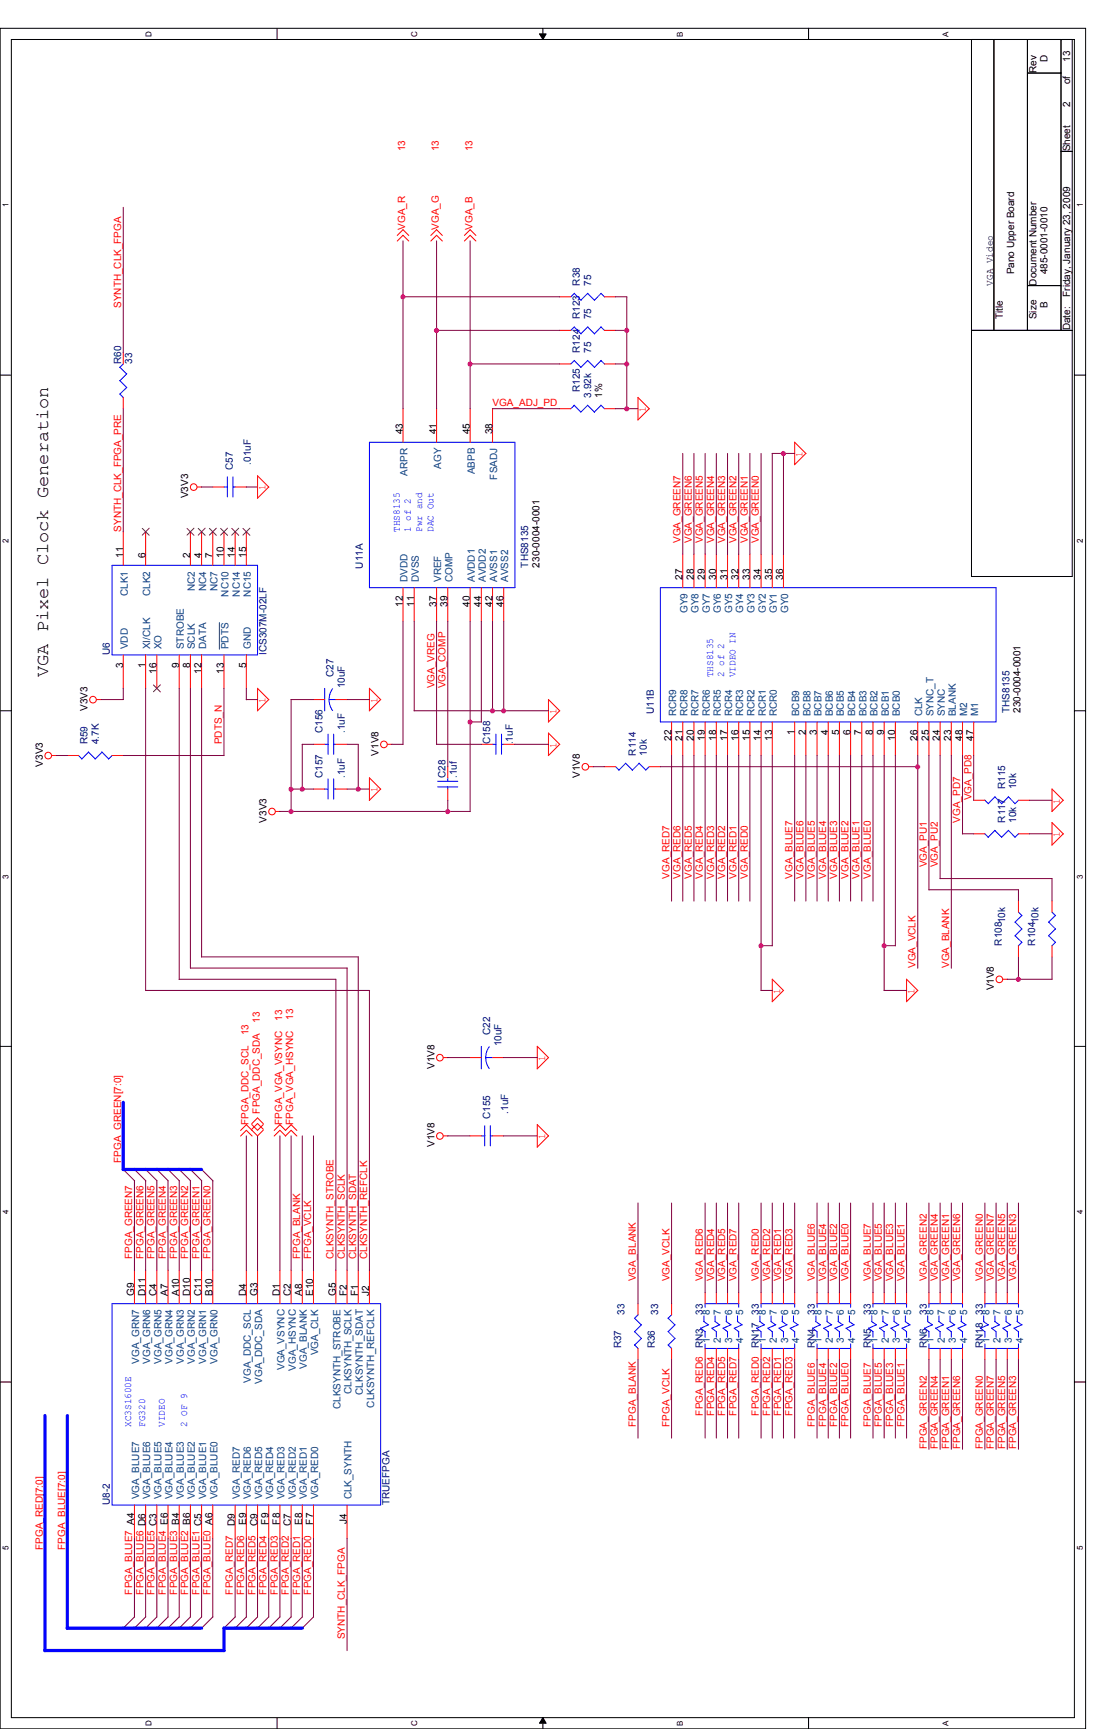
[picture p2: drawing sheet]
<svg xmlns="http://www.w3.org/2000/svg" width="279mm" height="432mm" viewBox="0 0 279 432" stroke-linecap="round" stroke-linejoin="round" font-family="sans-serif">
<defs><g id="words">
<text font-size="4.5" x="12" y="169.1" transform="rotate(-90 12 169.1)">VGA Pixel Clock Generation</text>
<g font-size="2.5">
<text x="261.6" y="15.5" transform="rotate(-90 261.6 15.5)">D</text>
<text x="267.2" y="15.5" transform="rotate(-90 267.2 15.5)">13</text>
<text x="258.8" y="18.2" transform="rotate(-90 258.8 18.2)">Rev</text>
<text x="267.2" y="21" transform="rotate(-90 267.2 21)">of</text>
<text x="267.2" y="26.6" transform="rotate(-90 267.2 26.6)">2</text>
<text x="267.2" y="37.8" transform="rotate(-90 267.2 37.8)">Sheet</text>
<text x="247.9" y="71.3" transform="rotate(-90 247.9 71.3)">VGA Video</text>
<text x="253.2" y="68.5" transform="rotate(-90 253.2 68.5)">Pano Upper Board</text>
<text x="258.8" y="71.3" transform="rotate(-90 258.8 71.3)">Document Number</text>
<text x="261.6" y="68.5" transform="rotate(-90 261.6 68.5)">485-0001-0010</text>
<text x="261.6" y="76.9" transform="rotate(-90 261.6 76.9)">B</text>
<text x="267.2" y="74.1" transform="rotate(-90 267.2 74.1)">Friday, January 23, 2009</text>
<text x="250.4" y="79.7" transform="rotate(-90 250.4 79.7)">Title</text>
<text x="258.8" y="79.7" transform="rotate(-90 258.8 79.7)">Size</text>
<text x="267.2" y="82.5" transform="rotate(-90 267.2 82.5)">Date:</text>
<text x="150.4" y="99.3" transform="rotate(-90 150.4 99.3)">1%</text>
<text x="100.6" y="108.5" transform="rotate(-90 100.6 108.5)">43</text>
<text x="109" y="108.5" transform="rotate(-90 109 108.5)">41</text>
<text x="117.3" y="108.5" transform="rotate(-90 117.3 108.5)">45</text>
<text x="122.9" y="108.5" transform="rotate(-90 122.9 108.5)">38</text>
<text x="47" y="124.4" transform="rotate(-90 47 124.4)">V3V3</text>
<text x="30.7" y="139.2" transform="rotate(-90 30.7 139.2)">11</text>
<text x="36.3" y="139.2" transform="rotate(-90 36.3 139.2)">6</text>
<text x="47.5" y="139.2" transform="rotate(-90 47.5 139.2)">2</text>
<text x="50.3" y="139.2" transform="rotate(-90 50.3 139.2)">4</text>
<text x="53.1" y="139.2" transform="rotate(-90 53.1 139.2)">7</text>
<text x="55.9" y="139.2" transform="rotate(-90 55.9 139.2)">10</text>
<text x="58.7" y="139.2" transform="rotate(-90 58.7 139.2)">14</text>
<text x="61.5" y="139.2" transform="rotate(-90 61.5 139.2)">15</text>
<text x="134.7" y="141.7" transform="rotate(-90 134.7 141.7)">230-0004-0001</text>
<text x="170.4" y="144.8" transform="rotate(-90 170.4 144.8)">27</text>
<text x="173.2" y="144.8" transform="rotate(-90 173.2 144.8)">28</text>
<text x="176" y="144.8" transform="rotate(-90 176 144.8)">29</text>
<text x="178.8" y="144.8" transform="rotate(-90 178.8 144.8)">30</text>
<text x="181.6" y="144.8" transform="rotate(-90 181.6 144.8)">31</text>
<text x="184.4" y="144.8" transform="rotate(-90 184.4 144.8)">32</text>
<text x="187.2" y="144.8" transform="rotate(-90 187.2 144.8)">33</text>
<text x="190" y="144.8" transform="rotate(-90 190 144.8)">34</text>
<text x="192.8" y="144.8" transform="rotate(-90 192.8 144.8)">35</text>
<text x="195.6" y="144.8" transform="rotate(-90 195.6 144.8)">36</text>
<text x="100.6" y="151.5" transform="rotate(-90 100.6 151.5)">12</text>
<text x="103.4" y="151.5" transform="rotate(-90 103.4 151.5)">11</text>
<text x="109" y="151.5" transform="rotate(-90 109 151.5)">37</text>
<text x="111.8" y="151.5" transform="rotate(-90 111.8 151.5)">39</text>
<text x="117.3" y="151.5" transform="rotate(-90 117.3 151.5)">40</text>
<text x="120.1" y="151.5" transform="rotate(-90 120.1 151.5)">44</text>
<text x="122.9" y="151.5" transform="rotate(-90 122.9 151.5)">42</text>
<text x="125.7" y="151.5" transform="rotate(-90 125.7 151.5)">46</text>
<text x="30.7" y="166.9" transform="rotate(-90 30.7 166.9)">3</text>
<text x="36.3" y="166.9" transform="rotate(-90 36.3 166.9)">1</text>
<text x="44.7" y="166.9" transform="rotate(-90 44.7 166.9)">9</text>
<text x="47.5" y="166.9" transform="rotate(-90 47.5 166.9)">8</text>
<text x="61.5" y="166.9" transform="rotate(-90 61.5 166.9)">5</text>
<text x="39.1" y="168.3" transform="rotate(-90 39.1 168.3)">16</text>
<text x="50.3" y="168.3" transform="rotate(-90 50.3 168.3)">12</text>
<text x="55.9" y="168.3" transform="rotate(-90 55.9 168.3)">13</text>
<text x="21.8" y="177.5" transform="rotate(-90 21.8 177.5)">V3V3</text>
<text x="254.8" y="178.1" transform="rotate(-90 254.8 178.1)">230-0004-0001</text>
<text x="167.6" y="185" transform="rotate(-90 167.6 185)">22</text>
<text x="170.4" y="185" transform="rotate(-90 170.4 185)">21</text>
<text x="173.2" y="185" transform="rotate(-90 173.2 185)">20</text>
<text x="176" y="185" transform="rotate(-90 176 185)">19</text>
<text x="178.8" y="185" transform="rotate(-90 178.8 185)">18</text>
<text x="181.6" y="185" transform="rotate(-90 181.6 185)">17</text>
<text x="184.4" y="185" transform="rotate(-90 184.4 185)">16</text>
<text x="187.2" y="185" transform="rotate(-90 187.2 185)">15</text>
<text x="190" y="185" transform="rotate(-90 190 185)">14</text>
<text x="192.8" y="185" transform="rotate(-90 192.8 185)">13</text>
<text x="198.4" y="183.6" transform="rotate(-90 198.4 183.6)">1</text>
<text x="201.2" y="183.6" transform="rotate(-90 201.2 183.6)">2</text>
<text x="204" y="183.6" transform="rotate(-90 204 183.6)">3</text>
<text x="206.8" y="183.6" transform="rotate(-90 206.8 183.6)">4</text>
<text x="209.5" y="183.6" transform="rotate(-90 209.5 183.6)">5</text>
<text x="212.3" y="183.6" transform="rotate(-90 212.3 183.6)">6</text>
<text x="215.1" y="183.6" transform="rotate(-90 215.1 183.6)">7</text>
<text x="217.9" y="183.6" transform="rotate(-90 217.9 183.6)">8</text>
<text x="220.7" y="183.6" transform="rotate(-90 220.7 183.6)">9</text>
<text x="223.5" y="185" transform="rotate(-90 223.5 185)">10</text>
<text x="229.1" y="185" transform="rotate(-90 229.1 185)">26</text>
<text x="231.9" y="185" transform="rotate(-90 231.9 185)">25</text>
<text x="234.7" y="185" transform="rotate(-90 234.7 185)">24</text>
<text x="237.5" y="185" transform="rotate(-90 237.5 185)">23</text>
<text x="240.3" y="185" transform="rotate(-90 240.3 185)">48</text>
<text x="243.1" y="185" transform="rotate(-90 243.1 185)">47</text>
<text x="10.7" y="191.5" transform="rotate(-90 10.7 191.5)">V3V3</text>
<text x="94.5" y="188.7" transform="rotate(-90 94.5 188.7)">V1V8</text>
<text x="144.8" y="194.3" transform="rotate(-90 144.8 194.3)">V1V8</text>
<text x="66.5" y="205.4" transform="rotate(-90 66.5 205.4)">V3V3</text>
<text x="248.2" y="247.4" transform="rotate(-90 248.2 247.4)">V1V8</text>
<text x="108.5" y="266.9" transform="rotate(-90 108.5 266.9)">V1V8</text>
<text x="108.5" y="286.5" transform="rotate(-90 108.5 286.5)">V1V8</text>
<text x="33.5" y="323.6" transform="rotate(-90 33.5 323.6)">G9</text>
<text x="36.3" y="323.6" transform="rotate(-90 36.3 323.6)">D11</text>
<text x="39.1" y="323.6" transform="rotate(-90 39.1 323.6)">C4</text>
<text x="41.9" y="323.6" transform="rotate(-90 41.9 323.6)">A7</text>
<text x="44.7" y="323.6" transform="rotate(-90 44.7 323.6)">A10</text>
<text x="47.5" y="323.6" transform="rotate(-90 47.5 323.6)">D10</text>
<text x="50.3" y="323.6" transform="rotate(-90 50.3 323.6)">C11</text>
<text x="53.1" y="323.6" transform="rotate(-90 53.1 323.6)">B10</text>
<text x="61.5" y="323.6" transform="rotate(-90 61.5 323.6)">D4</text>
<text x="64.3" y="323.6" transform="rotate(-90 64.3 323.6)">G3</text>
<text x="69.8" y="323.6" transform="rotate(-90 69.8 323.6)">D1</text>
<text x="72.6" y="323.6" transform="rotate(-90 72.6 323.6)">C2</text>
<text x="75.4" y="323.6" transform="rotate(-90 75.4 323.6)">A8</text>
<text x="78.2" y="323.6" transform="rotate(-90 78.2 323.6)">E10</text>
<text x="83.8" y="323.6" transform="rotate(-90 83.8 323.6)">G5</text>
<text x="86.6" y="323.6" transform="rotate(-90 86.6 323.6)">F2</text>
<text x="89.4" y="323.6" transform="rotate(-90 89.4 323.6)">F1</text>
<text x="92.2" y="323.6" transform="rotate(-90 92.2 323.6)">J2</text>
<text x="58.7" y="381" transform="rotate(-90 58.7 381)">D9</text>
<text x="61.5" y="380.9" transform="rotate(-90 61.5 380.9)">E9</text>
<text x="64.3" y="381" transform="rotate(-90 64.3 381)">C9</text>
<text x="67.1" y="380.7" transform="rotate(-90 67.1 380.7)">F9</text>
<text x="69.8" y="380.7" transform="rotate(-90 69.8 380.7)">F8</text>
<text x="72.6" y="381" transform="rotate(-90 72.6 381)">C7</text>
<text x="75.4" y="380.9" transform="rotate(-90 75.4 380.9)">E8</text>
<text x="78.2" y="380.7" transform="rotate(-90 78.2 380.7)">F7</text>
<text x="86.6" y="380.5" transform="rotate(-90 86.6 380.5)">J4</text>
</g>
<g font-size="2.5" fill="#f00">
<text x="101.2" y="37.8" transform="rotate(-90 101.2 37.8)">13</text>
<text x="109.6" y="37.8" transform="rotate(-90 109.6 37.8)">13</text>
<text x="117.9" y="37.8" transform="rotate(-90 117.9 37.8)">13</text>
<text x="101.2" y="57.4" transform="rotate(-90 101.2 57.4)">VGA_R</text>
<text x="109.6" y="57.4" transform="rotate(-90 109.6 57.4)">VGA_G</text>
<text x="117.9" y="57.4" transform="rotate(-90 117.9 57.4)">VGA_B</text>
<text x="30.2" y="76.9" transform="rotate(-90 30.2 76.9)">SYNTH_CLK_FPGA</text>
<text x="123" y="101.3">VGA_ADJ_PD</text>
<text x="161.3" y="102.9" transform="rotate(-90 161.3 102.9)">1</text>
<text x="200.4" y="114.1" transform="rotate(-90 200.4 114.1)">1</text>
<text x="66.3" y="122.5" transform="rotate(-90 66.3 122.5)">1</text>
<text x="30.2" y="132.8" transform="rotate(-90 30.2 132.8)">SYNTH_CLK_FPGA_PRE</text>
<text x="169.9" y="135.6" transform="rotate(-90 169.9 135.6)">VGA_GREEN7</text>
<text x="172.7" y="135.6" transform="rotate(-90 172.7 135.6)">VGA_GREEN6</text>
<text x="175.5" y="135.6" transform="rotate(-90 175.5 135.6)">VGA_GREEN5</text>
<text x="178.3" y="135.6" transform="rotate(-90 178.3 135.6)">VGA_GREEN4</text>
<text x="181.1" y="135.6" transform="rotate(-90 181.1 135.6)">VGA_GREEN3</text>
<text x="183.9" y="135.6" transform="rotate(-90 183.9 135.6)">VGA_GREEN2</text>
<text x="186.7" y="135.6" transform="rotate(-90 186.7 135.6)">VGA_GREEN1</text>
<text x="189.5" y="135.6" transform="rotate(-90 189.5 135.6)">VGA_GREEN0</text>
<text x="108.5" y="171.9" transform="rotate(-90 108.5 171.9)">VGA_VREG</text>
<text x="111.3" y="171.9" transform="rotate(-90 111.3 171.9)">VGA_COMP</text>
<text x="66.3" y="175.6" transform="rotate(-90 66.3 175.6)">1</text>
<text x="94.2" y="175.6" transform="rotate(-90 94.2 175.6)">1</text>
<text x="138.9" y="178.4" transform="rotate(-90 138.9 178.4)">1</text>
<text x="55.4" y="185.9" transform="rotate(-90 55.4 185.9)">PDTS_N</text>
<text x="138.9" y="186.7" transform="rotate(-90 138.9 186.7)">1</text>
<text x="94.2" y="197.9" transform="rotate(-90 94.2 197.9)">1</text>
<text x="242.6" y="199.9" transform="rotate(-90 242.6 199.9)">VGA_PD8</text>
<text x="264.7" y="200.7" transform="rotate(-90 264.7 200.7)">1</text>
<text x="239.8" y="205.4" transform="rotate(-90 239.8 205.4)">VGA_PD7</text>
<text x="264.7" y="209.1" transform="rotate(-90 264.7 209.1)">1</text>
<text x="167.1" y="219.4" transform="rotate(-90 167.1 219.4)">VGA_RED7</text>
<text x="169.9" y="219.4" transform="rotate(-90 169.9 219.4)">VGA_RED6</text>
<text x="172.7" y="219.4" transform="rotate(-90 172.7 219.4)">VGA_RED5</text>
<text x="175.5" y="219.4" transform="rotate(-90 175.5 219.4)">VGA_RED4</text>
<text x="178.3" y="219.4" transform="rotate(-90 178.3 219.4)">VGA_RED3</text>
<text x="181.1" y="219.4" transform="rotate(-90 181.1 219.4)">VGA_RED2</text>
<text x="183.9" y="219.4" transform="rotate(-90 183.9 219.4)">VGA_RED1</text>
<text x="186.7" y="219.4" transform="rotate(-90 186.7 219.4)">VGA_RED0</text>
<text x="197.9" y="219.4" transform="rotate(-90 197.9 219.4)">VGA_BLUE7</text>
<text x="200.7" y="219.4" transform="rotate(-90 200.7 219.4)">VGA_BLUE6</text>
<text x="203.5" y="219.4" transform="rotate(-90 203.5 219.4)">VGA_BLUE5</text>
<text x="206.2" y="219.4" transform="rotate(-90 206.2 219.4)">VGA_BLUE4</text>
<text x="209" y="219.4" transform="rotate(-90 209 219.4)">VGA_BLUE3</text>
<text x="211.8" y="219.4" transform="rotate(-90 211.8 219.4)">VGA_BLUE2</text>
<text x="214.6" y="219.4" transform="rotate(-90 214.6 219.4)">VGA_BLUE1</text>
<text x="217.4" y="219.4" transform="rotate(-90 217.4 219.4)">VGA_BLUE0</text>
<text x="231.4" y="216.6" transform="rotate(-90 231.4 216.6)">VGA_PU1</text>
<text x="234.2" y="216.6" transform="rotate(-90 234.2 216.6)">VGA_PU2</text>
<text x="228.6" y="241.8" transform="rotate(-90 228.6 241.8)">VGA_VCLK</text>
<text x="237" y="241.8" transform="rotate(-90 237 241.8)">VGA_BLANK</text>
<text x="194.8" y="248.2" transform="rotate(-90 194.8 248.2)">1</text>
<text x="228.3" y="248.2" transform="rotate(-90 228.3 248.2)">1</text>
<text x="64.9" y="255.4" transform="rotate(-90 64.9 255.4)">13</text>
<text x="70.4" y="254.9" transform="rotate(-90 70.4 254.9)">13</text>
<text x="73.2" y="254.6" transform="rotate(-90 73.2 254.6)">13</text>
<text x="62.1" y="258.5" transform="rotate(-90 62.1 258.5)">13</text>
<text x="136.1" y="265" transform="rotate(-90 136.1 265)">1</text>
<text x="62.1" y="280.9" transform="rotate(-90 62.1 280.9)">FPGA_DDC_SCL</text>
<text x="64.9" y="278.1" transform="rotate(-90 64.9 278.1)">FPGA_DDC_SDA</text>
<text x="70.4" y="280.9" transform="rotate(-90 70.4 280.9)">FPGA_VGA_VSYNC</text>
<text x="73.2" y="280.9" transform="rotate(-90 73.2 280.9)">FPGA_VGA_HSYNC</text>
<text x="136.1" y="284.5" transform="rotate(-90 136.1 284.5)">1</text>
<text x="30.2" y="290.4" transform="rotate(-90 30.2 290.4)">FPGA_GREEN[7:0]</text>
<text x="33" y="314.4" transform="rotate(-90 33 314.4)">FPGA_GREEN7</text>
<text x="35.8" y="314.4" transform="rotate(-90 35.8 314.4)">FPGA_GREEN6</text>
<text x="38.6" y="314.4" transform="rotate(-90 38.6 314.4)">FPGA_GREEN5</text>
<text x="41.4" y="314.4" transform="rotate(-90 41.4 314.4)">FPGA_GREEN4</text>
<text x="44.2" y="314.4" transform="rotate(-90 44.2 314.4)">FPGA_GREEN3</text>
<text x="47" y="314.4" transform="rotate(-90 47 314.4)">FPGA_GREEN2</text>
<text x="49.8" y="314.4" transform="rotate(-90 49.8 314.4)">FPGA_GREEN1</text>
<text x="52.6" y="314.4" transform="rotate(-90 52.6 314.4)">FPGA_GREEN0</text>
<text x="74.9" y="314.4" transform="rotate(-90 74.9 314.4)">FPGA_BLANK</text>
<text x="77.7" y="314.4" transform="rotate(-90 77.7 314.4)">FPGA_VCLK</text>
<text x="83.3" y="314.4" transform="rotate(-90 83.3 314.4)">CLKSYNTH_STROBE</text>
<text x="86.1" y="314.4" transform="rotate(-90 86.1 314.4)">CLKSYNTH_SCLK</text>
<text x="88.9" y="314.4" transform="rotate(-90 88.9 314.4)">CLKSYNTH_SDAT</text>
<text x="91.7" y="314.4" transform="rotate(-90 91.7 314.4)">CLKSYNTH_REFCLK</text>
<text x="158.7" y="320" transform="rotate(-90 158.7 320)">VGA_BLANK</text>
<text x="167.1" y="320" transform="rotate(-90 167.1 320)">VGA_VCLK</text>
<text x="175.5" y="320" transform="rotate(-90 175.5 320)">VGA_RED6</text>
<text x="178.3" y="320" transform="rotate(-90 178.3 320)">VGA_RED4</text>
<text x="181.1" y="320" transform="rotate(-90 181.1 320)">VGA_RED5</text>
<text x="183.9" y="320" transform="rotate(-90 183.9 320)">VGA_RED7</text>
<text x="189.5" y="320" transform="rotate(-90 189.5 320)">VGA_RED0</text>
<text x="192.3" y="320" transform="rotate(-90 192.3 320)">VGA_RED2</text>
<text x="195.1" y="320" transform="rotate(-90 195.1 320)">VGA_RED1</text>
<text x="197.9" y="320" transform="rotate(-90 197.9 320)">VGA_RED3</text>
<text x="203.5" y="320" transform="rotate(-90 203.5 320)">VGA_BLUE6</text>
<text x="206.2" y="320" transform="rotate(-90 206.2 320)">VGA_BLUE4</text>
<text x="209" y="320" transform="rotate(-90 209 320)">VGA_BLUE2</text>
<text x="211.8" y="320" transform="rotate(-90 211.8 320)">VGA_BLUE0</text>
<text x="217.4" y="320" transform="rotate(-90 217.4 320)">VGA_BLUE7</text>
<text x="220.2" y="320" transform="rotate(-90 220.2 320)">VGA_BLUE5</text>
<text x="223" y="320" transform="rotate(-90 223 320)">VGA_BLUE3</text>
<text x="225.8" y="320" transform="rotate(-90 225.8 320)">VGA_BLUE1</text>
<text x="231.4" y="320" transform="rotate(-90 231.4 320)">VGA_GREEN2</text>
<text x="234.2" y="320" transform="rotate(-90 234.2 320)">VGA_GREEN4</text>
<text x="237" y="320" transform="rotate(-90 237 320)">VGA_GREEN1</text>
<text x="239.8" y="320" transform="rotate(-90 239.8 320)">VGA_GREEN6</text>
<text x="245.4" y="320" transform="rotate(-90 245.4 320)">VGA_GREEN0</text>
<text x="248.2" y="320" transform="rotate(-90 248.2 320)">VGA_GREEN7</text>
<text x="251" y="320" transform="rotate(-90 251 320)">VGA_GREEN5</text>
<text x="253.7" y="320" transform="rotate(-90 253.7 320)">VGA_GREEN3</text>
<text x="175.5" y="353.5" transform="rotate(-90 175.5 353.5)">FPGA_RED6</text>
<text x="178.3" y="353.5" transform="rotate(-90 178.3 353.5)">FPGA_RED4</text>
<text x="181.1" y="353.5" transform="rotate(-90 181.1 353.5)">FPGA_RED5</text>
<text x="183.9" y="353.5" transform="rotate(-90 183.9 353.5)">FPGA_RED7</text>
<text x="189.5" y="353.5" transform="rotate(-90 189.5 353.5)">FPGA_RED0</text>
<text x="192.3" y="353.5" transform="rotate(-90 192.3 353.5)">FPGA_RED2</text>
<text x="195.1" y="353.5" transform="rotate(-90 195.1 353.5)">FPGA_RED1</text>
<text x="197.9" y="353.5" transform="rotate(-90 197.9 353.5)">FPGA_RED3</text>
<text x="158.7" y="356.3" transform="rotate(-90 158.7 356.3)">FPGA_BLANK</text>
<text x="167.1" y="356.3" transform="rotate(-90 167.1 356.3)">FPGA_VCLK</text>
<text x="203.5" y="356.3" transform="rotate(-90 203.5 356.3)">FPGA_BLUE6</text>
<text x="206.2" y="356.3" transform="rotate(-90 206.2 356.3)">FPGA_BLUE4</text>
<text x="209" y="356.3" transform="rotate(-90 209 356.3)">FPGA_BLUE2</text>
<text x="211.8" y="356.3" transform="rotate(-90 211.8 356.3)">FPGA_BLUE0</text>
<text x="217.4" y="356.3" transform="rotate(-90 217.4 356.3)">FPGA_BLUE7</text>
<text x="220.2" y="356.3" transform="rotate(-90 220.2 356.3)">FPGA_BLUE5</text>
<text x="223" y="356.3" transform="rotate(-90 223 356.3)">FPGA_BLUE3</text>
<text x="225.8" y="356.3" transform="rotate(-90 225.8 356.3)">FPGA_BLUE1</text>
<text x="231.4" y="361.9" transform="rotate(-90 231.4 361.9)">FPGA_GREEN2</text>
<text x="234.2" y="361.9" transform="rotate(-90 234.2 361.9)">FPGA_GREEN4</text>
<text x="237" y="361.9" transform="rotate(-90 237 361.9)">FPGA_GREEN1</text>
<text x="239.8" y="361.9" transform="rotate(-90 239.8 361.9)">FPGA_GREEN6</text>
<text x="245.4" y="361.9" transform="rotate(-90 245.4 361.9)">FPGA_GREEN0</text>
<text x="248.2" y="361.9" transform="rotate(-90 248.2 361.9)">FPGA_GREEN7</text>
<text x="251" y="361.9" transform="rotate(-90 251 361.9)">FPGA_GREEN5</text>
<text x="253.7" y="361.9" transform="rotate(-90 253.7 361.9)">FPGA_GREEN3</text>
<text x="10.7" y="387.1" transform="rotate(-90 10.7 387.1)">FPGA_RED[7:0]</text>
<text x="16.3" y="387.1" transform="rotate(-90 16.3 387.1)">FPGA_BLUE[7:0]</text>
<text x="33" y="398.2" transform="rotate(-90 33 398.2)">FPGA_BLUE7 A4</text>
<text x="35.8" y="398.2" transform="rotate(-90 35.8 398.2)">FPGA_BLUE6 D6</text>
<text x="38.6" y="398.2" transform="rotate(-90 38.6 398.2)">FPGA_BLUE5 C3</text>
<text x="41.4" y="398.2" transform="rotate(-90 41.4 398.2)">FPGA_BLUE4 E6</text>
<text x="44.2" y="398.2" transform="rotate(-90 44.2 398.2)">FPGA_BLUE3 B4</text>
<text x="47" y="398.2" transform="rotate(-90 47 398.2)">FPGA_BLUE2 B6</text>
<text x="49.8" y="398.2" transform="rotate(-90 49.8 398.2)">FPGA_BLUE1 C5</text>
<text x="52.6" y="398.2" transform="rotate(-90 52.6 398.2)">FPGA_BLUE0 A6</text>
<text x="58.2" y="398.2" transform="rotate(-90 58.2 398.2)">FPGA_RED7</text>
<text x="61" y="398.2" transform="rotate(-90 61 398.2)">FPGA_RED6</text>
<text x="63.8" y="398.2" transform="rotate(-90 63.8 398.2)">FPGA_RED5</text>
<text x="66.5" y="398.2" transform="rotate(-90 66.5 398.2)">FPGA_RED4</text>
<text x="69.3" y="398.2" transform="rotate(-90 69.3 398.2)">FPGA_RED3</text>
<text x="72.1" y="398.2" transform="rotate(-90 72.1 398.2)">FPGA_RED2</text>
<text x="74.9" y="398.2" transform="rotate(-90 74.9 398.2)">FPGA_RED1</text>
<text x="77.7" y="398.2" transform="rotate(-90 77.7 398.2)">FPGA_RED0</text>
<text x="86.1" y="409.4" transform="rotate(-90 86.1 409.4)">SYNTH_CLK_FPGA</text>
</g>
<g font-size="2.5" fill="#000080">
<text x="144.8" y="71.3" transform="rotate(-90 144.8 71.3)">R38</text>
<text x="147.6" y="71.3" transform="rotate(-90 147.6 71.3)">75</text>
<text x="144.8" y="79.7" transform="rotate(-90 144.8 79.7)">R123</text>
<text x="147.6" y="79.7" transform="rotate(-90 147.6 79.7)">75</text>
<text x="144.8" y="88.1" transform="rotate(-90 144.8 88.1)">R124</text>
<text x="147.6" y="88.1" transform="rotate(-90 147.6 88.1)">75</text>
<text x="30.2" y="90.9" transform="rotate(-90 30.2 90.9)">R60</text>
<text x="33" y="90.9" transform="rotate(-90 33 90.9)">33</text>
<text x="144.8" y="97.9" transform="rotate(-90 144.8 97.9)">R125</text>
<text x="147.6" y="99.3" transform="rotate(-90 147.6 99.3)">3.92k</text>
<text x="58.2" y="117.4" transform="rotate(-90 58.2 117.4)">C57</text>
<text x="62.7" y="116" transform="rotate(-90 62.7 116)">.01uF</text>
<text x="90.6" y="142" transform="rotate(-90 90.6 142)">U11A</text>
<text x="131.9" y="141.7" transform="rotate(-90 131.9 141.7)">THS8135</text>
<text x="27.4" y="163.5" transform="rotate(-90 27.4 163.5)">U6</text>
<text x="66.5" y="163.5" transform="rotate(-90 66.5 163.5)">ICS307M-02LF</text>
<text x="83.3" y="169.1" transform="rotate(-90 83.3 169.1)">C27</text>
<text x="86.1" y="171.9" transform="rotate(-90 86.1 171.9)">10uF</text>
<text x="163.2" y="178.4" transform="rotate(-90 163.2 178.4)">U11B</text>
<text x="252.1" y="178.1" transform="rotate(-90 252.1 178.1)">THS8135</text>
<text x="21.8" y="185.9" transform="rotate(-90 21.8 185.9)">R59</text>
<text x="24.6" y="185.9" transform="rotate(-90 24.6 185.9)">4.7K</text>
<text x="80.5" y="183.1" transform="rotate(-90 80.5 183.1)">C156</text>
<text x="86.1" y="183.1" transform="rotate(-90 86.1 183.1)">.1uF</text>
<text x="122.4" y="185.9" transform="rotate(-90 122.4 185.9)">C158</text>
<text x="128" y="185.9" transform="rotate(-90 128 185.9)">.1uF</text>
<text x="158.7" y="188.7" transform="rotate(-90 158.7 188.7)">R114</text>
<text x="161.5" y="188.7" transform="rotate(-90 161.5 188.7)">10k</text>
<text x="80.5" y="194.3" transform="rotate(-90 80.5 194.3)">C157</text>
<text x="86.1" y="194.3" transform="rotate(-90 86.1 194.3)">.1uF</text>
<text x="111.3" y="194.3" transform="rotate(-90 111.3 194.3)">C28</text>
<text x="114" y="194.3" transform="rotate(-90 114 194.3)">.1uf</text>
<text x="251" y="197.1" transform="rotate(-90 251 197.1)">R115</text>
<text x="253.7" y="197.1" transform="rotate(-90 253.7 197.1)">10k</text>
<text x="251" y="205.4" transform="rotate(-90 251 205.4)">R117</text>
<text x="253.7" y="205.4" transform="rotate(-90 253.7 205.4)">10k</text>
<text x="251" y="230.6" transform="rotate(-90 251 230.6)">10k</text>
<text x="259.3" y="230.6" transform="rotate(-90 259.3 230.6)">10k</text>
<text x="250.1" y="236.2" transform="rotate(-90 250.1 236.2)">R108</text>
<text x="258.5" y="236.2" transform="rotate(-90 258.5 236.2)">R104</text>
<text x="122.4" y="258.5" transform="rotate(-90 122.4 258.5)">C22</text>
<text x="125.2" y="261.3" transform="rotate(-90 125.2 261.3)">10uF</text>
<text x="122.4" y="279.5" transform="rotate(-90 122.4 279.5)">C155</text>
<text x="126.9" y="278.1" transform="rotate(-90 126.9 278.1)">.1uF</text>
<text x="156" y="328.4" transform="rotate(-90 156 328.4)">33</text>
<text x="164.3" y="328.4" transform="rotate(-90 164.3 328.4)">33</text>
<text x="175.5" y="328.4" transform="rotate(-90 175.5 328.4)">33</text>
<text x="189.5" y="328.4" transform="rotate(-90 189.5 328.4)">33</text>
<text x="203.5" y="328.4" transform="rotate(-90 203.5 328.4)">33</text>
<text x="217.4" y="328.4" transform="rotate(-90 217.4 328.4)">33</text>
<text x="231.4" y="328.4" transform="rotate(-90 231.4 328.4)">33</text>
<text x="245.4" y="328.4" transform="rotate(-90 245.4 328.4)">33</text>
<text x="155.1" y="336.8" transform="rotate(-90 155.1 336.8)">R37</text>
<text x="163.5" y="336.8" transform="rotate(-90 163.5 336.8)">R36</text>
<text x="175.5" y="336.8" transform="rotate(-90 175.5 336.8)">RN3</text>
<text x="189.5" y="336.8" transform="rotate(-90 189.5 336.8)">RN17</text>
<text x="203.5" y="336.8" transform="rotate(-90 203.5 336.8)">RN4</text>
<text x="217.4" y="336.8" transform="rotate(-90 217.4 336.8)">RN5</text>
<text x="231.4" y="336.8" transform="rotate(-90 231.4 336.8)">RN6</text>
<text x="245.4" y="336.8" transform="rotate(-90 245.4 336.8)">RN18</text>
<text x="27.4" y="375.9" transform="rotate(-90 27.4 375.9)">U8-2</text>
<text x="97.3" y="375.9" transform="rotate(-90 97.3 375.9)">TRUEFPGA</text>
</g>
<g font-size="2.5" fill="#004080">
<text x="101.8" y="118.8" transform="rotate(-90 101.8 118.8)">ARPR</text>
<text x="110.2" y="117.1" transform="rotate(-90 110.2 117.1)">AGY</text>
<text x="118.5" y="118.4" transform="rotate(-90 118.5 118.4)">ABPB</text>
<text x="124.1" y="119.8" transform="rotate(-90 124.1 119.8)">FSADJ</text>
<text x="31.9" y="148.8" transform="rotate(-90 31.9 148.8)">CLK1</text>
<text x="37.5" y="148.8" transform="rotate(-90 37.5 148.8)">CLK2</text>
<text x="48.7" y="147.6" transform="rotate(-90 48.7 147.6)">NC2</text>
<text x="51.5" y="147.6" transform="rotate(-90 51.5 147.6)">NC4</text>
<text x="54.3" y="147.6" transform="rotate(-90 54.3 147.6)">NC7</text>
<text x="57.1" y="149" transform="rotate(-90 57.1 149)">NC10</text>
<text x="59.9" y="149" transform="rotate(-90 59.9 149)">NC14</text>
<text x="62.7" y="149" transform="rotate(-90 62.7 149)">NC15</text>
<text x="101.8" y="145.4" transform="rotate(-90 101.8 145.4)">DVDD</text>
<text x="104.6" y="145.4" transform="rotate(-90 104.6 145.4)">DVSS</text>
<text x="110.2" y="145.4" transform="rotate(-90 110.2 145.4)">VREF</text>
<text x="112.9" y="145.4" transform="rotate(-90 112.9 145.4)">COMP</text>
<text x="118.5" y="145.4" transform="rotate(-90 118.5 145.4)">AVDD1</text>
<text x="121.3" y="145.4" transform="rotate(-90 121.3 145.4)">AVDD2</text>
<text x="124.1" y="145.4" transform="rotate(-90 124.1 145.4)">AVSS1</text>
<text x="126.9" y="145.4" transform="rotate(-90 126.9 145.4)">AVSS2</text>
<text x="171.6" y="153.1" transform="rotate(-90 171.6 153.1)">GY9</text>
<text x="174.4" y="153.1" transform="rotate(-90 174.4 153.1)">GY8</text>
<text x="177.2" y="153.1" transform="rotate(-90 177.2 153.1)">GY7</text>
<text x="180" y="153.1" transform="rotate(-90 180 153.1)">GY6</text>
<text x="182.8" y="153.1" transform="rotate(-90 182.8 153.1)">GY5</text>
<text x="185.6" y="153.1" transform="rotate(-90 185.6 153.1)">GY4</text>
<text x="188.4" y="153.1" transform="rotate(-90 188.4 153.1)">GY3</text>
<text x="191.2" y="153.1" transform="rotate(-90 191.2 153.1)">GY2</text>
<text x="194" y="153.1" transform="rotate(-90 194 153.1)">GY1</text>
<text x="196.8" y="153.1" transform="rotate(-90 196.8 153.1)">GY0</text>
<text x="31.9" y="162.1" transform="rotate(-90 31.9 162.1)">VDD</text>
<text x="37.5" y="162.1" transform="rotate(-90 37.5 162.1)">XI/CLK</text>
<text x="40.3" y="162.1" transform="rotate(-90 40.3 162.1)">XO</text>
<text x="45.9" y="162.1" transform="rotate(-90 45.9 162.1)">STROBE</text>
<text x="48.7" y="162.1" transform="rotate(-90 48.7 162.1)">SCLK</text>
<text x="51.5" y="162.1" transform="rotate(-90 51.5 162.1)">DATA</text>
<text x="57.1" y="162.1" transform="rotate(-90 57.1 162.1)">PDTS</text>
<text x="62.7" y="162.1" transform="rotate(-90 62.7 162.1)">GND</text>
<text x="168.8" y="178.9" transform="rotate(-90 168.8 178.9)">RCR9</text>
<text x="171.6" y="178.9" transform="rotate(-90 171.6 178.9)">RCR8</text>
<text x="174.4" y="178.9" transform="rotate(-90 174.4 178.9)">RCR7</text>
<text x="177.2" y="178.9" transform="rotate(-90 177.2 178.9)">RCR6</text>
<text x="180" y="178.9" transform="rotate(-90 180 178.9)">RCR5</text>
<text x="182.8" y="178.9" transform="rotate(-90 182.8 178.9)">RCR4</text>
<text x="185.6" y="178.9" transform="rotate(-90 185.6 178.9)">RCR3</text>
<text x="188.4" y="178.9" transform="rotate(-90 188.4 178.9)">RCR2</text>
<text x="191.2" y="178.9" transform="rotate(-90 191.2 178.9)">RCR1</text>
<text x="194" y="178.9" transform="rotate(-90 194 178.9)">RCR0</text>
<text x="199.6" y="178.9" transform="rotate(-90 199.6 178.9)">BCB9</text>
<text x="202.4" y="178.9" transform="rotate(-90 202.4 178.9)">BCB8</text>
<text x="205.1" y="178.9" transform="rotate(-90 205.1 178.9)">BCB7</text>
<text x="207.9" y="178.9" transform="rotate(-90 207.9 178.9)">BCB6</text>
<text x="210.7" y="178.9" transform="rotate(-90 210.7 178.9)">BCB5</text>
<text x="213.5" y="178.9" transform="rotate(-90 213.5 178.9)">BCB4</text>
<text x="216.3" y="178.9" transform="rotate(-90 216.3 178.9)">BCB3</text>
<text x="219.1" y="178.9" transform="rotate(-90 219.1 178.9)">BCB2</text>
<text x="221.9" y="178.9" transform="rotate(-90 221.9 178.9)">BCB1</text>
<text x="224.7" y="178.9" transform="rotate(-90 224.7 178.9)">BCB0</text>
<text x="230.3" y="178.9" transform="rotate(-90 230.3 178.9)">CLK</text>
<text x="233.1" y="178.9" transform="rotate(-90 233.1 178.9)">SYNC_T</text>
<text x="235.9" y="178.9" transform="rotate(-90 235.9 178.9)">SYNC</text>
<text x="238.7" y="178.9" transform="rotate(-90 238.7 178.9)">BLANK</text>
<text x="241.5" y="178.9" transform="rotate(-90 241.5 178.9)">M2</text>
<text x="244.3" y="178.9" transform="rotate(-90 244.3 178.9)">M1</text>
<text x="177.2" y="328.4" transform="rotate(-90 177.2 328.4)">8</text>
<text x="180" y="328.4" transform="rotate(-90 180 328.4)">7</text>
<text x="182.8" y="328.4" transform="rotate(-90 182.8 328.4)">6</text>
<text x="185.6" y="328.4" transform="rotate(-90 185.6 328.4)">5</text>
<text x="191.2" y="328.4" transform="rotate(-90 191.2 328.4)">8</text>
<text x="194" y="328.4" transform="rotate(-90 194 328.4)">7</text>
<text x="196.8" y="328.4" transform="rotate(-90 196.8 328.4)">6</text>
<text x="199.6" y="328.4" transform="rotate(-90 199.6 328.4)">5</text>
<text x="205.1" y="328.4" transform="rotate(-90 205.1 328.4)">8</text>
<text x="207.9" y="328.4" transform="rotate(-90 207.9 328.4)">7</text>
<text x="210.7" y="328.4" transform="rotate(-90 210.7 328.4)">6</text>
<text x="213.5" y="328.4" transform="rotate(-90 213.5 328.4)">5</text>
<text x="219.1" y="328.4" transform="rotate(-90 219.1 328.4)">8</text>
<text x="221.9" y="328.4" transform="rotate(-90 221.9 328.4)">7</text>
<text x="224.7" y="328.4" transform="rotate(-90 224.7 328.4)">6</text>
<text x="227.5" y="328.4" transform="rotate(-90 227.5 328.4)">5</text>
<text x="233.1" y="328.4" transform="rotate(-90 233.1 328.4)">8</text>
<text x="235.9" y="328.4" transform="rotate(-90 235.9 328.4)">7</text>
<text x="238.7" y="328.4" transform="rotate(-90 238.7 328.4)">6</text>
<text x="241.5" y="328.4" transform="rotate(-90 241.5 328.4)">5</text>
<text x="247.1" y="328.4" transform="rotate(-90 247.1 328.4)">8</text>
<text x="249.9" y="328.4" transform="rotate(-90 249.9 328.4)">7</text>
<text x="252.6" y="328.4" transform="rotate(-90 252.6 328.4)">6</text>
<text x="255.4" y="328.4" transform="rotate(-90 255.4 328.4)">5</text>
<text x="177.2" y="335.4" transform="rotate(-90 177.2 335.4)">1</text>
<text x="180" y="335.4" transform="rotate(-90 180 335.4)">2</text>
<text x="182.8" y="335.4" transform="rotate(-90 182.8 335.4)">3</text>
<text x="185.6" y="335.4" transform="rotate(-90 185.6 335.4)">4</text>
<text x="191.2" y="335.4" transform="rotate(-90 191.2 335.4)">1</text>
<text x="194" y="335.4" transform="rotate(-90 194 335.4)">2</text>
<text x="196.8" y="335.4" transform="rotate(-90 196.8 335.4)">3</text>
<text x="199.6" y="335.4" transform="rotate(-90 199.6 335.4)">4</text>
<text x="205.1" y="335.4" transform="rotate(-90 205.1 335.4)">1</text>
<text x="207.9" y="335.4" transform="rotate(-90 207.9 335.4)">2</text>
<text x="210.7" y="335.4" transform="rotate(-90 210.7 335.4)">3</text>
<text x="213.5" y="335.4" transform="rotate(-90 213.5 335.4)">4</text>
<text x="219.1" y="335.4" transform="rotate(-90 219.1 335.4)">1</text>
<text x="221.9" y="335.4" transform="rotate(-90 221.9 335.4)">2</text>
<text x="224.7" y="335.4" transform="rotate(-90 224.7 335.4)">3</text>
<text x="227.5" y="335.4" transform="rotate(-90 227.5 335.4)">4</text>
<text x="233.1" y="335.4" transform="rotate(-90 233.1 335.4)">1</text>
<text x="235.9" y="335.4" transform="rotate(-90 235.9 335.4)">2</text>
<text x="238.7" y="335.4" transform="rotate(-90 238.7 335.4)">3</text>
<text x="241.5" y="335.4" transform="rotate(-90 241.5 335.4)">4</text>
<text x="247.1" y="335.4" transform="rotate(-90 247.1 335.4)">1</text>
<text x="249.9" y="335.4" transform="rotate(-90 249.9 335.4)">2</text>
<text x="252.6" y="335.4" transform="rotate(-90 252.6 335.4)">3</text>
<text x="255.4" y="335.4" transform="rotate(-90 255.4 335.4)">4</text>
<text x="34.7" y="340.6" transform="rotate(-90 34.7 340.6)">VGA_GRN7</text>
<text x="37.5" y="340.6" transform="rotate(-90 37.5 340.6)">VGA_GRN6</text>
<text x="40.3" y="340.6" transform="rotate(-90 40.3 340.6)">VGA_GRN5</text>
<text x="43.1" y="340.6" transform="rotate(-90 43.1 340.6)">VGA_GRN4</text>
<text x="45.9" y="340.6" transform="rotate(-90 45.9 340.6)">VGA_GRN3</text>
<text x="48.7" y="340.6" transform="rotate(-90 48.7 340.6)">VGA_GRN2</text>
<text x="51.5" y="340.6" transform="rotate(-90 51.5 340.6)">VGA_GRN1</text>
<text x="54.3" y="340.6" transform="rotate(-90 54.3 340.6)">VGA_GRN0</text>
<text x="76.6" y="341.8" transform="rotate(-90 76.6 341.8)">VGA_BLANK</text>
<text x="79.4" y="338.5" transform="rotate(-90 79.4 338.5)">VGA_CLK</text>
<text x="62.7" y="345.4" transform="rotate(-90 62.7 345.4)">VGA_DDC_SCL</text>
<text x="65.4" y="345.6" transform="rotate(-90 65.4 345.6)">VGA_DDC_SDA</text>
<text x="71" y="342.2" transform="rotate(-90 71 342.2)">VGA_VSYNC</text>
<text x="73.8" y="342.3" transform="rotate(-90 73.8 342.3)">VGA_HSYNC</text>
<text x="85" y="351.9" transform="rotate(-90 85 351.9)">CLKSYNTH_STROBE</text>
<text x="87.8" y="348.2" transform="rotate(-90 87.8 348.2)">CLKSYNTH_SCLK</text>
<text x="90.6" y="348.3" transform="rotate(-90 90.6 348.3)">CLKSYNTH_SDAT</text>
<text x="93.4" y="351.5" transform="rotate(-90 93.4 351.5)">CLKSYNTH_REFCLK</text>
<text x="34.7" y="374.5" transform="rotate(-90 34.7 374.5)">VGA_BLUE7</text>
<text x="37.5" y="374.5" transform="rotate(-90 37.5 374.5)">VGA_BLUE6</text>
<text x="40.3" y="374.5" transform="rotate(-90 40.3 374.5)">VGA_BLUE5</text>
<text x="43.1" y="374.5" transform="rotate(-90 43.1 374.5)">VGA_BLUE4</text>
<text x="45.9" y="374.5" transform="rotate(-90 45.9 374.5)">VGA_BLUE3</text>
<text x="48.7" y="374.5" transform="rotate(-90 48.7 374.5)">VGA_BLUE2</text>
<text x="51.5" y="374.5" transform="rotate(-90 51.5 374.5)">VGA_BLUE1</text>
<text x="54.3" y="374.5" transform="rotate(-90 54.3 374.5)">VGA_BLUE0</text>
<text x="59.9" y="374.5" transform="rotate(-90 59.9 374.5)">VGA_RED7</text>
<text x="62.7" y="374.5" transform="rotate(-90 62.7 374.5)">VGA_RED6</text>
<text x="65.4" y="374.5" transform="rotate(-90 65.4 374.5)">VGA_RED5</text>
<text x="68.2" y="374.5" transform="rotate(-90 68.2 374.5)">VGA_RED4</text>
<text x="71" y="374.5" transform="rotate(-90 71 374.5)">VGA_RED3</text>
<text x="73.8" y="374.5" transform="rotate(-90 73.8 374.5)">VGA_RED2</text>
<text x="76.6" y="374.5" transform="rotate(-90 76.6 374.5)">VGA_RED1</text>
<text x="79.4" y="374.5" transform="rotate(-90 79.4 374.5)">VGA_RED0</text>
<text x="87.8" y="374.5" transform="rotate(-90 87.8 374.5)">CLK_SYNTH</text>
</g>
<g font-size="2.5" fill="#00f">
<text x="99.8" y="132.8" transform="rotate(-90 99.8 132.8)">THS8135</text>
<text x="102.6" y="132.8" transform="rotate(-90 102.6 132.8)">1 of 2</text>
<text x="105.4" y="132.8" transform="rotate(-90 105.4 132.8)">Pwr and</text>
<text x="108.2" y="132.8" transform="rotate(-90 108.2 132.8)">DAC Out</text>
<text x="178.1" y="169.1" transform="rotate(-90 178.1 169.1)">THS8135</text>
<text x="180.8" y="169.1" transform="rotate(-90 180.8 169.1)">2 of 2</text>
<text x="183.6" y="169.1" transform="rotate(-90 183.6 169.1)">VIDEO IN</text>
<text x="32.8" y="356.3" transform="rotate(-90 32.8 356.3)">XC3S1600E</text>
<text x="36.2" y="356.3" transform="rotate(-90 36.2 356.3)">FG320</text>
<text x="41.1" y="356.3" transform="rotate(-90 41.1 356.3)">VIDEO</text>
<text x="46.7" y="356.3" transform="rotate(-90 46.7 356.3)">2 OF 9</text>
</g>
<g font-size="2">
<text x="37.8" y="9.1" transform="rotate(-90 37.8 9.1)">D</text>
<text x="104.1" y="9.1" transform="rotate(-90 104.1 9.1)">C</text>
<text x="170.5" y="9.1" transform="rotate(-90 170.5 9.1)">B</text>
<text x="236.9" y="9.1" transform="rotate(-90 236.9 9.1)">A</text>
<text x="2.2" y="51.8" transform="rotate(-90 2.2 51.8)">1</text>
<text x="270.4" y="51.8" transform="rotate(-90 270.4 51.8)">1</text>
<text x="2.2" y="135.6" transform="rotate(-90 2.2 135.6)">2</text>
<text x="270.4" y="135.6" transform="rotate(-90 270.4 135.6)">2</text>
<text x="2.2" y="219.4" transform="rotate(-90 2.2 219.4)">3</text>
<text x="270.4" y="219.4" transform="rotate(-90 270.4 219.4)">3</text>
<text x="2.2" y="303.2" transform="rotate(-90 2.2 303.2)">4</text>
<text x="270.4" y="303.2" transform="rotate(-90 270.4 303.2)">4</text>
<text x="2.2" y="387.1" transform="rotate(-90 2.2 387.1)">5</text>
<text x="270.4" y="387.1" transform="rotate(-90 270.4 387.1)">5</text>
<text x="37.8" y="431" transform="rotate(-90 37.8 431)">D</text>
<text x="104.1" y="431" transform="rotate(-90 104.1 431)">C</text>
<text x="170.5" y="431" transform="rotate(-90 170.5 431)">B</text>
<text x="236.9" y="431" transform="rotate(-90 236.9 431)">A</text>
</g>
</g></defs>
<path d="M0 7.1h271.1v424.7h-271.1zM2.8 9.9h265.5v419.1h-265.5z" fill="none" stroke="#000" stroke-width=".25"/>
<g fill="#fff">
<path d="M.3 386h2.3v1.1h-2.3z"/>
<path d="M268.6 386h2.2v1.1h-2.2z"/>
</g>
<path d="M0 345.1h2.8M268.3 345.1h2.8" fill="none" stroke="#000" stroke-width=".25"/>
<g fill="#fff">
<path d="M.3 302.1h2.3v1.1h-2.3z"/>
<path d="M268.6 302.1h2.2v1.1h-2.2z"/>
</g>
<path d="M0 261.3h2.8M268.3 261.3h2.8" fill="none" stroke="#000" stroke-width=".25"/>
<g fill="#fff">
<path d="M.3 218.3h2.3v1.1h-2.3z"/>
<path d="M268.6 218.3h2.2v1.1h-2.2z"/>
</g>
<path d="M0 177.5h2.8M268.3 177.5h2.8" fill="none" stroke="#000" stroke-width=".25"/>
<g fill="#fff">
<path d="M.3 134.5h2.3v1.1h-2.3z"/>
<path d="M268.6 134.5h2.2v1.1h-2.2z"/>
</g>
<path d="M0 93.7h2.8M268.3 93.7h2.8" fill="none" stroke="#000" stroke-width=".25"/>
<g fill="#fff">
<path d="M.3 50.7h2.3v1.1h-2.3z"/>
<path d="M268.6 50.7h2.2v1.1h-2.2z"/>
<path d="M36 429.6h2.2v1.4h-2.2z"/>
<path d="M36 7.7h2.2v1.4h-2.2z"/>
<path d="M102.3 429.6h2.3v1.4h-2.3z"/>
<path d="M102.3 7.7h2.3v1.4h-2.3z"/>
</g>
<path d="M69.2 7.1v2.8M69.2 429v2.8" fill="none" stroke="#000" stroke-width=".25"/>
<g fill="#fff">
<path d="M168.7 429.7h2.2v1.3h-2.2z"/>
<path d="M168.7 7.8h2.2v1.3h-2.2z"/>
</g>
<path d="M134.7 8.5h1.7l-.8 1.4zM135.6 7.1v2.8M135.6 429l.8 1.4h-1.7zM135.6 429v2.8" fill="none" stroke="#000" stroke-width=".25"/>
<path d="M134.7 8.5h1.7l-.8 1.4zM135.6 429l.8 1.4h-1.7z" fill="#000"/>
<g fill="#fff">
<path d="M235 429.7h2.3v1.3h-2.3z"/>
<path d="M235 7.8h2.3v1.3h-2.3z"/>
</g>
<path d="M201.9 7.1v2.8M242.6 9.9h25.1v134.1h-25.1zM248.2 9.9v72.6M256.5 9.9v72.6M256.5 18.2h8.4M264.9 9.9v72.6M264.9 37.8h2.8M256.5 71.3h8.4M242.6 82.5h25.1M201.9 429v2.8" fill="none" stroke="#000" stroke-width=".25"/>
<g fill="none" stroke="#f00" stroke-width=".25">
<path d="M99.2 58.8l1.4-1.4 1.5 1.4M107.6 58.8l1.4-1.4 1.4 1.4M116 58.8l1.4-1.4 1.4 1.4M99.2 60.2l1.4-1.4 1.5 1.4M107.6 60.2l1.4-1.4 1.4 1.4M116 60.2l1.4-1.4 1.4 1.4M139.7 74.1h2.8M150.9 74.1h2.8M30.8 88.1v2.8M30.8 99.3v2.8M139.7 90.9h2.8M139.7 82.5h2.8"/>
<path d="M150.9 90.9h2.8M150.9 82.5h2.8M64.3 118.8v5.6M64.3 118.8l2.8 2.9M100.6 102.1v8.3M109 102.1v8.3M117.4 102.1v8.3M123 102.1v8.3M139.7 102.1h2.8M150.9 102.1h2.8M162.1 102.1l-2.8 2.8M162.1 102.1l-2.8-2.9v5.7"/>
<path d="M201.2 113.2l-2.8 2.9M201.3 113.3l-2.9-2.9v5.6M30.8 132.8v8.4M36.4 132.8v8.4M47.5 132.8v8.4M49.2 121.6h1.2M50.3 132.8v8.4M53.1 121.6h2.8M53.1 132.8v8.4M55.9 132.8v8.4M58.7 121.6h2.8M58.7 132.8v8.4"/>
<path d="M61.5 132.8v8.4M67.1 121.6l-2.8 2.9M170.5 138.4v8.4M173.3 138.4v8.4M176.1 138.4v8.4M178.9 138.4v8.4M181.7 138.4v8.4M184.4 138.4v8.4M187.2 138.4v8.4M190 138.4v8.4M192.8 138.4v8.4M195.6 138.4v8.4"/>
<path d="M100.6 146.8v8.4M103.4 146.8v8.4M109 146.8v8.4M111.8 146.8v8.4M117.4 146.8v8.4M120.2 146.8v8.4M123 146.8v8.4M125.8 146.8v8.4M24.1 174.7h1.1M30.8 163.5v8.4M36.4 163.5v8.4M39.2 163.5v8.4"/>
<path d="M44.7 163.5v8.4M47.5 163.5v8.4M50.3 163.5v8.4M55.9 163.5v8.4M61.5 163.5v8.4M64.3 171.9v5.6M64.3 171.9l2.8 2.9M67.1 174.7l-2.8 2.8M78.3 174.7h2.8M83.9 174.7h2.8M92.2 171.9v5.6M92.2 171.9l2.9 2.9"/>
<path d="M95 174.7l-2.8 2.8M136.9 174.7v5.6M136.9 174.7l2.9 2.8-2.9 2.8M12.9 188.7h1.2M16.8 188.7h2.8M28 188.7h2.8M78.3 185.9h2.8M78.3 197.1h2.8M83.9 185.9h2.8M83.9 197.1h2.8M92.2 194.2v5.7M92.2 194.3l2.9 2.8"/>
<path d="M95 197.1l-2.8 2.8M96.7 185.9h1.2M111.8 191.5v2.8M111.8 197.1v2.8M120.2 185.9h2.8M125.8 185.9h2.8M136.9 183v5.7M136.9 183.1l2.9 2.8M139.7 185.9l-2.8 2.8M147 191.5h1.2M150.9 191.5h2.8M162.1 191.5h2.8"/>
<path d="M167.7 180.3v8.4M170.5 180.3v8.4M173.3 180.3v8.4M176.1 180.3v8.4M178.9 180.3v8.4M181.7 180.3v8.4M184.4 180.3v8.4M187.2 180.3v8.4M190 180.3v8.4M192.8 180.3v8.4M198.4 180.3v8.4M201.2 180.3v8.4"/>
<path d="M204 180.3v8.4M206.8 180.3v8.4M209.6 180.3v8.4M212.4 180.3v8.4M215.2 180.3v8.4M218 180.3v8.4M220.8 180.3v8.4M223.6 180.3v8.4M229.2 180.3v8.4M231.9 180.3v8.4M234.7 180.3v8.4M237.5 180.3v8.4"/>
<path d="M240.3 180.3v8.4M243.1 180.3v8.4M243.1 199.9h2.8M254.3 199.9h2.8M262.7 197v5.6M262.7 197.1l2.8 2.8M265.5 199.9l-2.9 2.8M68.8 202.6h1.1M243.1 208.2h2.8M254.3 208.2h2.8M265.5 208.2l-2.9 2.9M265.5 208.3l-2.8-2.9v5.6"/>
<path d="M254.3 225v2.8M254.3 236.2v2.8M262.7 225v2.8M262.7 236.2v2.8M192.8 244.5v5.6M192.8 244.6l2.9 2.8M195.6 247.4l-2.8 2.8M226.4 244.5v5.6M226.4 244.6l2.8 2.8M229.2 247.4l-2.9 2.8M250.4 244.6h1.1M110.7 264.1h1.1"/>
<path d="M117.4 264.1h2.8M123 264.1h2.8M136.9 264.1l-2.8 2.9M137 264.2l-2.8-2.9v5.6M60.1 283.7l1.4-1.4 1.4 1.4M62.9 280.8l1.4 1.5 1.4-1.5M62.9 282l1.4-1.4 1.4 1.4M62.9 280.6l1.4-1.4 1.4 1.4M65.7 282.2l-1.4 1.5-2.8-2.8-1.4 1.4M68.5 282.3l1.4-1.4 1.4 1.4M68.5 283.7l1.4-1.4 1.4 1.4M71.2 282.3l1.5-1.4 1.4 1.4"/>
<path d="M71.2 283.7l1.5-1.4 1.4 1.4M110.7 283.7h1.1M117.4 283.7h2.8M123 283.7h2.8M134.2 280.8v5.7M134.2 280.9l2.8 2.8M136.9 283.7l-2.8 2.8M33.6 317.2v8.4M36.4 317.2v8.4M39.2 317.2v8.4M42 317.2v8.4M44.7 317.2v8.4"/>
<path d="M47.5 317.2v8.4M50.3 317.2v8.4M53.1 317.2v8.4M61.5 317.2v8.4M64.3 317.2v8.4M69.9 317.2v8.4M72.7 317.2v8.4M75.5 317.2v8.4M78.3 317.2v8.4M83.9 317.2v8.4M86.7 317.2v8.4M89.5 317.2v8.4"/>
<path d="M92.2 317.2v8.4M159.3 325.6v2.8M159.3 336.8v2.8M167.7 325.6v2.8M167.7 336.8v2.8M176.1 322.8v2.8M176.1 336.8v2.8M178.9 322.8v2.8M178.9 336.8v2.8M181.7 322.8v2.8M181.7 336.8v2.8M184.4 322.8v2.8"/>
<path d="M184.4 336.8v2.8M190 322.8v2.8M190 336.8v2.8M192.8 322.8v2.8M192.8 336.8v2.8M195.6 322.8v2.8M195.6 336.8v2.8M198.4 322.8v2.8M198.4 336.8v2.8M204 322.8v2.8M204 336.8v2.8M206.8 322.8v2.8"/>
<path d="M206.8 336.8v2.8M209.6 322.8v2.8M209.6 336.8v2.8M212.4 322.8v2.8M212.4 336.8v2.8M218 322.8v2.8M218 336.8v2.8M220.8 322.8v2.8M220.8 336.8v2.8M223.6 322.8v2.8M223.6 336.8v2.8M226.4 322.8v2.8"/>
<path d="M226.4 336.8v2.8M231.9 322.8v2.8M231.9 336.8v2.8M234.7 322.8v2.8M234.7 336.8v2.8M237.5 322.8v2.8M237.5 336.8v2.8M240.3 322.8v2.8M240.3 336.8v2.8M245.9 322.8v2.8M245.9 336.8v2.8M248.7 322.8v2.8"/>
<path d="M248.7 336.8v2.8M251.5 322.8v2.8M251.5 336.8v2.8M254.3 322.8v2.8M254.3 336.8v2.8M33.6 375.9v8.4M36.4 375.9v8.4M39.2 375.9v8.4M42 375.9v8.4M44.7 375.9v8.4M47.5 375.9v8.4M50.3 375.9v8.4"/>
<path d="M53.1 375.9v8.4M58.7 375.9v8.4M61.5 375.9v8.4M64.3 375.9v8.4M67.1 375.9v8.4M69.9 375.9v8.4M72.7 375.9v8.4M75.5 375.9v8.4M78.3 375.9v8.4M86.7 375.9v8.4"/>
<circle cx="48.4" cy="121.7" r=".83"/>
<circle cx="23.2" cy="174.7" r=".83"/>
<circle cx="12" cy="188.7" r=".83"/>
<circle cx="95.9" cy="185.9" r=".83"/>
<circle cx="146.1" cy="191.5" r=".83"/>
<circle cx="67.9" cy="202.7" r=".83"/>
<circle cx="249.5" cy="244.6" r=".83"/>
<circle cx="109.8" cy="264.1" r=".83"/>
<circle cx="109.8" cy="283.7" r=".83"/>
</g>
<g fill="none" stroke="#00f" stroke-width=".25">
<path d="M143.4 73.3l1.7 1.7M143.4 73.2l-.9 .9M146.7 73.3l1.8 1.7M146.8 73.2l-1.8 1.8M150.1 73.3l.9 .9M150.1 73.2l-1.7 1.8M29.9 98.4l.9 .9M29.9 91.7l1.7 1.7M30.8 90.8l-.9 .9M31.7 93.3l-1.8 1.7 1.8 1.7-1.8 1.7M143.4 90l1.7 1.8M143.4 81.7l1.7 1.7"/>
<path d="M143.4 90l-.9 .9M143.4 81.6l-.9 .9M145 83.4l1.8-1.8 1.7 1.8M150.1 90l.9 .9M150.1 81.7l.9 .9M150.1 90l-1.6 1.8-1.7-1.8-1.8 1.7M150.1 81.6l-1.7 1.8M56.8 119.1v5M58.2 119.1v5M92.2 110.4h36.4v36.4h-36.4zM143.3 101.2l1.7 1.8 1.7-1.8M143.4 101.2l-.9 .9"/>
<path d="M146.7 101.2l1.7 1.7M150 101.2l.9 .9M150.1 101.2l-1.7 1.8M55.9 121.6h.9M58.1 121.6h.6M28 141.2h36.3v22.3h-36.3zM164.9 146.8h83.8v33.5h-83.8zM81.1 171.9v5.6M82.2 174.7l.2 1.5 .7 1.3M82.2 174.7h1.7M83.1 172l-.7 1.3-.2 1.4M19.6 188.6l.8 .9"/>
<path d="M22.1 187.8l1.7 1.7M22.1 187.8l-1.7 1.8M25.4 187.8l1.7 1.7M25.5 187.8l-1.8 1.8M28 188.7l-.9 .9M81.1 185.9h.9M81.1 197.1h.9M81.9 183.3v5.1M81.9 194.5v5.1M83.3 185.9h.6M83.3 197.1h.6M83.3 183.3v5.1"/>
<path d="M83.3 194.5v5.1M109.3 195.1h5M109.3 196.5h5M111.8 194.3v.9M111.8 196.5v.6M123 185.9h.9M123.8 183.3v5.1M125.2 185.9h.6M125.2 183.3v5.1M153.7 191.4l.9 .9M156.2 190.6l1.7 1.7M156.2 190.6l-1.7 1.8"/>
<path d="M159.6 190.6l1.6 1.7M159.6 190.6l-1.7 1.8M162.1 191.5l-.9 .9M245.9 199.8l.9 .9M248.4 199l1.7 1.7M248.4 199l-1.7 1.7M251.8 199l1.6 1.7M251.8 199l-1.7 1.7M254.3 199.9l-.9 .8M245.9 208.2l.9 .9M248.4 207.3l1.7 1.8M248.4 207.4l-1.7 1.7"/>
<path d="M251.8 207.3l1.6 1.8 .9-.9M251.8 207.4l-1.7 1.7M253.4 230.3l1.8 1.7M254.3 227.8l.9 .9M255.1 228.6l-1.7 1.7M255.1 232l-1.7 1.7 1.8 1.7M255.1 235.3l-.8 .9M261.8 230.3l1.8 1.7M261.8 233.7l1.8 1.7M262.7 227.8l.9 .9M263.5 228.6l-1.7 1.7M263.5 232l-1.7 1.7"/>
<path d="M263.5 235.3l-.9 .9M120.2 261.3v5.7M121.3 264.1l.2 1.5 .7 1.3M121.3 264.1h1.7M122.2 261.4l-.7 1.3-.2 1.4M120.2 283.7h.9M121 281.1v5.1M122.4 283.7h.6M122.4 281.1v5.1M28 325.6h67v50.3h-67zM158.4 332.5l1.7 1.8M159.3 328.3l-.9 .9 1.7 1.7"/>
<path d="M160.2 334.2l-1.8 1.7 .9 .9M160.2 330.8l-1.7 1.8M166.8 335.9l.9 .9M166.8 332.5l1.7 1.8M166.8 329.2l1.7 1.7M167.7 328.3l-.9 .9M168.6 334.2l-1.8 1.7M168.6 330.8l-1.8 1.8M174.9 331.7l1.2 .9M175.7 330l1.2 .9M175.8 328.6v1.5M176.1 335.6v1.2h8.4"/>
<path d="M176.1 332.5v1.5M177 330.8l-2 .9M177.7 331.7l1.2 .9M178.5 330l1.2 .9M178.6 328.6v1.5M178.9 332.5v1.5M179.7 330.8l-1.9 .9M181.3 330l1.2 .9M181.4 328.6v1.5M181.7 332.5v1.5M182.5 330.8l-2 .9 1.2 .9M184.1 330l1.2 .9"/>
<path d="M184.1 328.6v1.5M184.4 325.6v.9M184.4 332.5v1.5M184.4 335.6v1.2M184.5 325.6h-8.4v.9M185.3 330.8l-2 .9 1.1 .9M188.9 331.7l1.1 .9M189.7 330l1.2 .9M189.7 328.6v1.5M190 326.5v-.9h8.5l-.1 .9M190 335.6v1.2h8.5l-.1-1.2M190 332.5v1.5"/>
<path d="M190.9 330.8l-2 .9M192.5 330l1.2 .9M192.5 328.6v1.5M192.8 332.5v1.5M193.7 330.8l-2 .9 1.1 .9M195.3 330l1.2 .9M195.3 328.6v1.5M195.6 332.5v1.5M196.5 330.8l-2 .9 1.1 .9M197.3 331.7l1.1 .9M198.1 330l1.2 .9M198.1 328.6v1.5"/>
<path d="M198.4 332.5v1.5M199.3 330.8l-2 .9M202.9 331.7l1.1 .9M203.7 330l1.2 .9M203.7 328.6v1.5M204 335.6v1.2h8.4M204 332.5v1.5M204.9 330.8l-2 .9M206.5 330l1.1 .9M206.5 328.6v1.5M206.8 332.5v1.5M207.7 330.8l-2 .9 1.1 .9"/>
<path d="M208.4 331.7l1.2 .9M209.3 330l1.1 .9M209.3 328.6v1.5M209.6 332.5v1.5M210.5 330.8l-2 .9M211.2 331.7l1.2 .9M212 330l1.2 .9M212.1 328.6v1.5M212.4 325.6v.9M212.4 332.5v1.5M212.4 335.6v1.2M212.4 325.6h-8.4v.9"/>
<path d="M213.3 330.8l-2 .9M217.6 330l1.2 .9M217.7 328.6v1.5M218 332.5v1.5M218 335.6v1.2h8.4M218.9 330.8l-2.1 .9 1.2 .9M219.6 331.7l1.2 .9M220.4 330l1.2 .9M220.5 328.6v1.5M220.8 332.5v1.5M221.7 330.8l-2 .9M222.4 331.7l1.2 .9"/>
<path d="M223.2 330l1.2 .9M223.3 328.6v1.5M223.6 332.5v1.5M224.5 330.8l-2 .9M225.2 331.7l1.2 .9M226 330l1.2 .9M226.1 328.6v1.5M226.4 325.6v.9M226.4 332.5v1.5M226.4 335.6v1.2M226.4 325.6h-8.4v.9M227.2 330.8l-1.9 .9"/>
<path d="M230.8 331.7l1.1 .9M231.6 330l1.2 .9M231.6 328.6v1.5M231.9 335.6v1.2h8.5M231.9 332.5v1.5M232.8 330.8l-2 .9M233.6 331.7l1.1 .9M234.4 330l1.2 .9M234.4 328.6v1.5M234.7 332.5v1.5M235.6 330.8l-2 .9M236.4 331.7l1.1 .9"/>
<path d="M237.2 330l1.2 .9M237.2 328.6v1.5M237.5 332.5v1.5M238.4 330.8l-2 .9M240 330l1.2 .9M240 328.6v1.5M240.3 325.6v.9M240.3 332.5v1.5M240.3 335.6v1.2M240.4 325.6h-8.5v.9M241.2 330.8l-2 .9 1.1 .9M244.8 331.7l1.1 .9"/>
<path d="M245.6 330l1.2 .9M245.6 328.6v1.5M245.9 335.6v1.2h8.4M245.9 332.5v1.5M246.8 330.8l-2 .9M247.6 331.7l1.1 .9M248.4 330l1.2 .9M248.4 328.6v1.5M248.7 332.5v1.5M249.6 330.8l-2 .9M251.2 330l1.1 .9M251.2 328.6v1.5"/>
<path d="M251.5 332.5v1.5M252.4 330.8l-2 .9 1.1 .9M254 330l1.1 .9M254 328.6v1.5M254.3 325.6v.9M254.3 332.5v1.5M254.3 335.6v1.2M254.3 325.6h-8.4v.9M255.2 330.8l-2 .9 1.1 .9"/>
</g>
<path d="M54.8 155.5v6.6" fill="none" stroke="#004080" stroke-width=".25"/>
<g fill="none" stroke="#804000" stroke-width=".25">
<path d="M35.5 132l1.8 1.7M37.3 131.9l-1.8 1.7M46.7 132l1.7 1.7M48.4 131.9l-1.7 1.7M49.5 132l1.7 1.7M51.2 131.9l-1.7 1.7M52.3 132l1.7 1.7M54 131.9l-1.7 1.7M55.1 132l1.7 1.7M56.8 131.9l-1.7 1.7M57.9 132l1.7 1.7M59.6 131.9l-1.7 1.7"/>
<path d="M60.7 132l1.7 1.7M62.4 131.9l-1.7 1.7M38.3 171.1l1.7 1.7M40 171l-1.7 1.8"/>
</g>
<g fill="none" stroke="#800040" stroke-width=".25">
<path d="M30.8 51.8v36.3M100.6 74.1h39.1M100.6 60.2v41.9M109 60.2v41.9M117.4 60.2v41.9M153.7 74.1h2.8v28M109 82.5h30.7M117.3 90.9h22.4M153.7 90.9h2.8M153.7 82.5h2.8M30.8 102.1v30.7M122.9 102.1h16.8"/>
<path d="M153.7 102.1h5.6M170.5 113.2v25.2M173.3 113.2v25.2M176.1 113.2v25.2M178.9 113.2v25.2M181.7 113.2v25.2M184.4 113.2v25.2M187.2 113.2v25.2M190 113.2v25.2M192.8 113.2h5.6M192.8 113.2v25.2M195.6 113.2v25.2"/>
<path d="M50.3 121.6h2.8M61.5 121.6h2.8M100.6 155.2v30.7M103.4 155.2v22.3M109 155.2v30.7M111.8 155.2v36.3M117.4 155.2v47.5M120.2 155.2v25.1M123 155.2v22.3M125.8 155.2v22.3M25.2 174.7h5.6M30.8 171.9v2.8"/>
<path d="M36.4 171.9v75.5h55.9l-.1 69.8M44.7 171.9v72.7M47.5 171.9v69.9M50.3 171.9v67.1M55.9 171.9v16.8h-25.2M61.5 174.7h2.8M61.5 171.9v2.9M78.3 174.7h-5.7l.1 28M86.6 174.7h5.6M103.4 177.5h33.5M14 188.7h2.8M72.6 197.1h5.7"/>
<path d="M78.3 185.9h-2.9l.1 11.2M86.6 185.9h2.9v11.2M86.6 197.1h5.6M97.8 185.9h2.8M109 185.9h11.2M111.8 199.9v2.8M117.3 180.3h2.9M128.5 185.9h8.4M148.1 191.5h2.8M164.8 191.5h64.4M167.7 188.7v36.3M170.5 188.7v36.3"/>
<path d="M173.3 188.7v36.3M176.1 188.7v36.3M178.9 188.7v36.3M181.7 188.7v36.3M184.4 188.7v36.3M187.2 188.7v36.3M190 188.7v58.7h2.8M192.8 188.7v47.5h-2.8M198.4 188.7v36.3M201.2 188.7v36.3M204 188.7v36.3M206.8 188.7v36.3"/>
<path d="M209.6 188.7v36.3M212.4 188.7v36.3M215.2 188.7v36.3M218 188.7v36.3M220.8 188.7v58.7M223.6 188.7v47.5h-2.9M229.2 188.7v53.1M231.9 188.7v33.6M234.7 188.7v30.8M237.5 188.7v53.1M240.3 188.7v19.6M243.1 188.7v11.2"/>
<path d="M257 199.9h5.7M69.8 202.6h47.6M234.7 219.4h28v5.6M240.3 208.2h2.8M257 208.2h5.7M50.3 239h39.2v78.2M231.9 222.2h22.4v2.8M254.3 239v5.6M262.7 239v5.6M44.7 244.6h39.2v72.6M47.5 241.8h39.2M86.7 241.8v75.4"/>
<path d="M220.7 247.4h5.7M251.5 244.6h11.2M111.8 264.1h5.6M125.7 264.1h8.5M30.8 292.1l2.8 2.8v22.3M33.6 292.1l2.8 2.8v22.3M36.4 292.1l2.8 2.8M39.2 292.1l2.8 2.8M39.2 294.9v22.3M42 292.1l2.8 2.8M42 294.9v22.3M44.7 292.1l2.9 2.8-.1 22.3"/>
<path d="M44.7 294.9v22.3M47.5 292.1l2.9 2.8M50.3 292.1l2.9 2.8M50.3 294.9v22.3M53.1 294.9v22.3M61.5 283.7v33.5M64.3 283.7v33.5M69.9 283.7v33.5M72.7 283.7v33.5M75.5 283.7v33.5M78.3 283.7v33.5M111.8 283.7h5.6"/>
<path d="M125.7 283.7h8.5M159.3 300.4v25.2M167.7 300.4v25.2M176.1 300.4v22.4M178.9 300.4v22.4M181.7 300.4v22.4M184.4 300.4v22.4M190 300.4v22.4M192.8 300.4v22.4M195.6 300.4v22.4M198.4 300.4v22.4M204 300.4v22.4"/>
<path d="M206.8 300.4v22.4M209.6 300.4v22.4M212.4 300.4v22.4M218 300.4v22.4M220.8 300.4v22.4M223.6 300.4v22.4M226.4 300.4v22.4M231.9 300.4v22.4M234.7 300.4v22.4M237.5 300.4v22.4M240.3 300.4v22.4M245.9 300.4v22.4"/>
<path d="M248.7 300.4v22.4M251.5 300.4v22.4M254.3 300.4v22.4M159.3 339.6v19.6M167.7 339.6v19.6M176.1 339.6v19.6M178.9 339.6v19.6M181.7 339.6v19.6M184.4 339.6v19.6M190 339.6v19.6M192.8 339.6v19.6M195.6 339.6v19.6"/>
<path d="M198.4 339.6v19.6M204 339.6v19.6M206.8 339.6v19.6M209.6 339.6v19.6M212.4 339.6v19.6M218 339.6v19.6M220.8 339.6v19.6M223.6 339.6v19.6M226.4 339.6v19.6M231.9 339.6v22.4M234.7 339.6v22.4M237.5 339.6v22.4"/>
<path d="M240.3 339.6v22.4M245.9 339.6v22.4M248.7 339.6v22.4M251.5 339.6v22.4M254.3 339.6v22.4M33.6 384.3v19.6M36.4 384.3v19.6M39.2 384.3v19.6M42 384.3v19.6M44.7 384.3v19.6M47.5 384.3v19.6M50.3 384.3v19.6"/>
<path d="M53.1 384.3v19.6M58.7 384.3v19.6M61.5 384.3v19.6M64.3 384.3v19.6M67.1 384.3v19.6M69.9 384.3v19.6M72.7 384.3v19.6M75.5 384.3v19.6M78.3 384.3v19.6M86.7 384.3v27.9M33.6 403.8l-2.9 2.9M36.4 403.8l-2.9 2.9"/>
<path d="M39.2 403.8l-2.9 2.9M42 403.8l-2.9 2.9M44.7 403.8l-2.8 2.9M47.5 403.8l-2.8 2.9M50.3 403.8l-2.8 2.9M53.1 403.8l-2.8 2.9M58.7 403.8l-2.8 2.9M61.5 403.8l-2.8 2.9M64.3 403.8l-2.8 2.9M67.1 403.8l-2.8 2.9M69.9 403.8l-2.8 2.9M72.7 403.8l-2.9 2.9"/>
<path d="M75.5 403.8l-2.9 2.9M78.3 403.8l-2.9 2.9"/>
</g>
<path d="M30.8 275.3v16.8M30.7 292.1h19.6M11.2 353.5v58.7M16.8 353.5v53.2M11.2 412.2h44.7M16.8 406.6h33.5M55.9 406.6h19.6M55.9 406.6v5.6" fill="none" stroke="#00f" stroke-width=".8"/>
<circle cx="117.4" cy="180.3" r=".54" fill="#f0f"/>
<circle cx="117.4" cy="180.3" r=".54" fill="none" stroke="#f0f" stroke-width=".25"/>
<circle cx="117.4" cy="90.9" r=".54" fill="#f0f"/>
<circle cx="117.4" cy="90.9" r=".54" fill="none" stroke="#f0f" stroke-width=".25"/>
<circle cx="75.5" cy="197.1" r=".54" fill="#f0f"/>
<circle cx="75.5" cy="197.1" r=".54" fill="none" stroke="#f0f" stroke-width=".25"/>
<circle cx="89.4" cy="197.1" r=".54" fill="#f0f"/>
<circle cx="89.4" cy="197.1" r=".54" fill="none" stroke="#f0f" stroke-width=".25"/>
<circle cx="111.8" cy="202.7" r=".54" fill="#f0f"/>
<circle cx="111.8" cy="202.7" r=".54" fill="none" stroke="#f0f" stroke-width=".25"/>
<circle cx="72.7" cy="202.7" r=".54" fill="#f0f"/>
<circle cx="72.7" cy="202.7" r=".54" fill="none" stroke="#f0f" stroke-width=".25"/>
<circle cx="109" cy="82.5" r=".54" fill="#f0f"/>
<circle cx="109" cy="82.5" r=".54" fill="none" stroke="#f0f" stroke-width=".25"/>
<circle cx="100.6" cy="74.2" r=".54" fill="#f0f"/>
<circle cx="100.6" cy="74.2" r=".54" fill="none" stroke="#f0f" stroke-width=".25"/>
<circle cx="156.5" cy="82.5" r=".54" fill="#f0f"/>
<circle cx="156.5" cy="82.5" r=".54" fill="none" stroke="#f0f" stroke-width=".25"/>
<circle cx="156.5" cy="90.9" r=".54" fill="#f0f"/>
<circle cx="156.5" cy="90.9" r=".54" fill="none" stroke="#f0f" stroke-width=".25"/>
<circle cx="254.3" cy="244.6" r=".54" fill="#f0f"/>
<circle cx="254.3" cy="244.6" r=".54" fill="none" stroke="#f0f" stroke-width=".25"/>
<circle cx="195.6" cy="113.3" r=".54" fill="#f0f"/>
<circle cx="195.6" cy="113.3" r=".54" fill="none" stroke="#f0f" stroke-width=".25"/>
<circle cx="190" cy="236.2" r=".54" fill="#f0f"/>
<circle cx="190" cy="236.2" r=".54" fill="none" stroke="#f0f" stroke-width=".25"/>
<circle cx="229.1" cy="191.5" r=".54" fill="#f0f"/>
<circle cx="229.1" cy="191.5" r=".54" fill="none" stroke="#f0f" stroke-width=".25"/>
<circle cx="220.7" cy="236.2" r=".54" fill="#f0f"/>
<circle cx="220.7" cy="236.2" r=".54" fill="none" stroke="#f0f" stroke-width=".25"/>
<circle cx="125.7" cy="177.5" r=".54" fill="#f0f"/>
<circle cx="125.7" cy="177.5" r=".54" fill="none" stroke="#f0f" stroke-width=".25"/>
<circle cx="156.5" cy="102.1" r=".54" fill="#f0f"/>
<circle cx="156.5" cy="102.1" r=".54" fill="none" stroke="#f0f" stroke-width=".25"/>
<circle cx="72.7" cy="197.1" r=".54" fill="#f0f"/>
<circle cx="72.7" cy="197.1" r=".54" fill="none" stroke="#f0f" stroke-width=".25"/>
<circle cx="123" cy="177.5" r=".54" fill="#f0f"/>
<circle cx="123" cy="177.5" r=".54" fill="none" stroke="#f0f" stroke-width=".25"/>
<use href="#words"/>
</svg>
